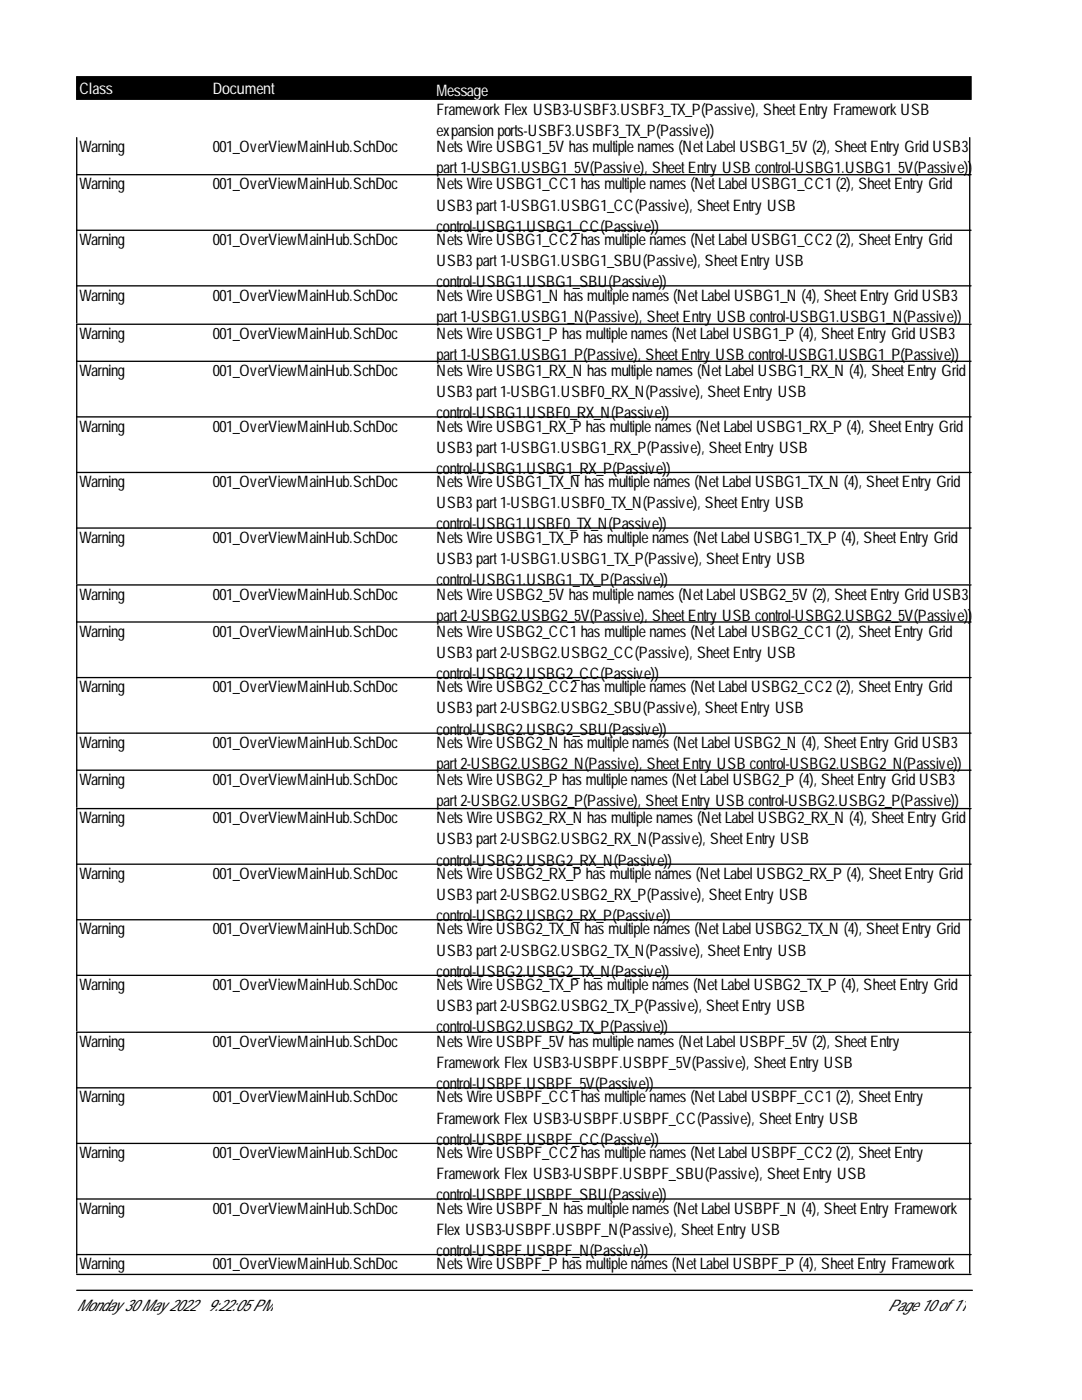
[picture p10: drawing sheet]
<svg xmlns="http://www.w3.org/2000/svg" width="216mm" height="279mm" viewBox="0 0 216 279" stroke-linecap="round" stroke-linejoin="round" font-family="sans-serif">
<defs><g id="words">
<g font-size="3.2" fill="#fff">
<text x="15.8" y="18.8">Class</text>
<text x="42.5" y="18.8">Document</text>
<text x="87.1" y="19.1">Message</text>
</g>
<g font-size="3.2">
<text x="87.1" y="23">FrameworkFlex USB3-USBF3.USBF3_TX_P(Passive), SheetEntry FrameworkUSB</text>
<text x="87.1" y="27.2">expansionports-USBF3.USBF3_TX_P(Passive))</text>
<text x="15.8" y="30.4">Warning</text>
<text x="42.5" y="30.4">001_OverViewMainHub.SchDoc</text>
<text x="87.1" y="30.4">Nets WireUSBG1_5V has multiplenames (NetLabel USBG1_5V (2), SheetEntry GridUSB3</text>
<text x="87.1" y="34.6">part1-USBG1.USBG1_5V(Passive), SheetEntry USB control-USBG1.USBG1_5V(Passive))</text>
<text x="15.8" y="37.8">Warning</text>
<text x="42.5" y="37.8">001_OverViewMainHub.SchDoc</text>
<text x="87.1" y="37.8">Nets WireUSBG1_CC1 has multiplenames (NetLabel USBG1_CC1 (2), SheetEntry Grid</text>
<text x="87.1" y="42">USB3part1-USBG1.USBG1_CC(Passive), SheetEntry USB</text>
<text x="87.1" y="46.2">control-USBG1.USBG1_CC(Passive))</text>
<text x="15.8" y="48.9">Warning</text>
<text x="42.5" y="48.9">001_OverViewMainHub.SchDoc</text>
<text x="87.1" y="48.9">Nets WireUSBG1_CC2has multiplenames (NetLabel USBG1_CC2(2), SheetEntry Grid</text>
<text x="87.1" y="53.1">USB3part1-USBG1.USBG1_SBU(Passive), SheetEntry USB</text>
<text x="15.8" y="60">Warning</text>
<text x="42.5" y="60">001_OverViewMainHub.SchDoc</text>
<text x="87.1" y="57.3">control-USBG1.USBG1_SBU(Passive))</text>
<text x="87.1" y="60">Nets WireUSBG1_N has multiplenames (NetLabel USBG1_N (4), SheetEntry GridUSB3</text>
<text x="87.1" y="64.2">part1-USBG1.USBG1_N(Passive), SheetEntry USB control-USBG1.USBG1_N(Passive))</text>
<text x="15.8" y="67.6">Warning</text>
<text x="42.5" y="67.6">001_OverViewMainHub.SchDoc</text>
<text x="87.1" y="67.6">Nets WireUSBG1_P has multiplenames (NetLabel USBG1_P (4), SheetEntry GridUSB3</text>
<text x="87.1" y="71.9">part1-USBG1.USBG1_P(Passive), SheetEntry USB control-USBG1.USBG1_P(Passive))</text>
<text x="15.8" y="75">Warning</text>
<text x="42.5" y="75">001_OverViewMainHub.SchDoc</text>
<text x="87.1" y="75">Nets WireUSBG1_RX_N has multiplenames (NetLabel USBG1_RX_N (4), SheetEntry Grid</text>
<text x="87.1" y="79.3">USB3part1-USBG1.USBF0_RX_N(Passive), SheetEntry USB</text>
<text x="87.1" y="83.5">control-USBG1.USBF0_RX_N(Passive))</text>
<text x="15.8" y="86.1">Warning</text>
<text x="42.5" y="86.1">001_OverViewMainHub.SchDoc</text>
<text x="87.1" y="86.1">Nets WireUSBG1_RX_P has multiplenames (NetLabel USBG1_RX_P (4), SheetEntry Grid</text>
<text x="87.1" y="90.3">USB3part1-USBG1.USBG1_RX_P(Passive), SheetEntry USB</text>
<text x="87.1" y="94.6">control-USBG1.USBG1_RX_P(Passive))</text>
<text x="15.8" y="97.2">Warning</text>
<text x="42.5" y="97.2">001_OverViewMainHub.SchDoc</text>
<text x="87.1" y="97.2">Nets WireUSBG1_TX_N has multiplenames (NetLabel USBG1_TX_N (4), SheetEntry Grid</text>
<text x="87.1" y="101.4">USB3part1-USBG1.USBF0_TX_N(Passive), SheetEntry USB</text>
<text x="87.1" y="105.7">control-USBG1.USBF0_TX_N(Passive))</text>
<text x="15.8" y="108.3">Warning</text>
<text x="42.5" y="108.3">001_OverViewMainHub.SchDoc</text>
<text x="87.1" y="108.3">Nets WireUSBG1_TX_P has multiplenames (NetLabel USBG1_TX_P (4), SheetEntry Grid</text>
<text x="87.1" y="112.5">USB3part1-USBG1.USBG1_TX_P(Passive), SheetEntry USB</text>
<text x="15.8" y="119.7">Warning</text>
<text x="42.5" y="119.7">001_OverViewMainHub.SchDoc</text>
<text x="87.1" y="116.8">control-USBG1.USBG1_TX_P(Passive))</text>
<text x="87.1" y="119.7">Nets WireUSBG2_5V has multiplenames (NetLabel USBG2_5V (2), SheetEntry GridUSB3</text>
<text x="87.1" y="123.9">part2-USBG2.USBG2_5V(Passive), SheetEntry USB control-USBG2.USBG2_5V(Passive))</text>
<text x="15.8" y="127.1">Warning</text>
<text x="42.5" y="127.1">001_OverViewMainHub.SchDoc</text>
<text x="87.1" y="127.1">Nets WireUSBG2_CC1 has multiplenames (NetLabel USBG2_CC1 (2), SheetEntry Grid</text>
<text x="87.1" y="131.3">USB3part2-USBG2.USBG2_CC(Passive), SheetEntry USB</text>
<text x="87.1" y="135.5">control-USBG2.USBG2_CC(Passive))</text>
<text x="15.8" y="138.1">Warning</text>
<text x="42.5" y="138.1">001_OverViewMainHub.SchDoc</text>
<text x="87.1" y="138.1">Nets WireUSBG2_CC2has multiplenames (NetLabel USBG2_CC2(2), SheetEntry Grid</text>
<text x="87.1" y="142.4">USB3part2-USBG2.USBG2_SBU(Passive), SheetEntry USB</text>
<text x="15.8" y="149.2">Warning</text>
<text x="42.5" y="149.2">001_OverViewMainHub.SchDoc</text>
<text x="87.1" y="146.6">control-USBG2.USBG2_SBU(Passive))</text>
<text x="87.1" y="149.2">Nets WireUSBG2_N has multiplenames (NetLabel USBG2_N (4), SheetEntry GridUSB3</text>
<text x="87.1" y="153.5">part2-USBG2.USBG2_N(Passive), SheetEntry USB control-USBG2.USBG2_N(Passive))</text>
<text x="15.8" y="156.6">Warning</text>
<text x="42.5" y="156.6">001_OverViewMainHub.SchDoc</text>
<text x="87.1" y="156.6">Nets WireUSBG2_P has multiplenames (NetLabel USBG2_P (4), SheetEntry GridUSB3</text>
<text x="87.1" y="160.9">part2-USBG2.USBG2_P(Passive), SheetEntry USB control-USBG2.USBG2_P(Passive))</text>
<text x="15.8" y="164.3">Warning</text>
<text x="42.5" y="164.3">001_OverViewMainHub.SchDoc</text>
<text x="87.1" y="164.3">Nets WireUSBG2_RX_N has multiplenames (NetLabel USBG2_RX_N (4), SheetEntry Grid</text>
<text x="87.1" y="168.5">USB3part2-USBG2.USBG2_RX_N(Passive), SheetEntry USB</text>
<text x="87.1" y="172.7">control-USBG2.USBG2_RX_N(Passive))</text>
<text x="15.8" y="175.4">Warning</text>
<text x="42.5" y="175.4">001_OverViewMainHub.SchDoc</text>
<text x="87.1" y="175.4">Nets WireUSBG2_RX_P has multiplenames (NetLabel USBG2_RX_P (4), SheetEntry Grid</text>
<text x="87.1" y="179.6">USB3part2-USBG2.USBG2_RX_P(Passive), SheetEntry USB</text>
<text x="87.1" y="183.8">control-USBG2.USBG2_RX_P(Passive))</text>
<text x="15.8" y="186.5">Warning</text>
<text x="42.5" y="186.5">001_OverViewMainHub.SchDoc</text>
<text x="87.1" y="186.5">Nets WireUSBG2_TX_N has multiplenames (NetLabel USBG2_TX_N (4), SheetEntry Grid</text>
<text x="87.1" y="190.7">USB3part2-USBG2.USBG2_TX_N(Passive), SheetEntry USB</text>
<text x="15.8" y="197.6">Warning</text>
<text x="42.5" y="197.6">001_OverViewMainHub.SchDoc</text>
<text x="87.1" y="194.9">control-USBG2.USBG2_TX_N(Passive))</text>
<text x="87.1" y="197.6">Nets WireUSBG2_TX_P has multiplenames (NetLabel USBG2_TX_P (4), SheetEntry Grid</text>
<text x="87.1" y="201.8">USB3part2-USBG2.USBG2_TX_P(Passive), SheetEntry USB</text>
<text x="15.8" y="208.9">Warning</text>
<text x="42.5" y="208.9">001_OverViewMainHub.SchDoc</text>
<text x="87.1" y="206">control-USBG2.USBG2_TX_P(Passive))</text>
<text x="87.1" y="208.9">Nets WireUSBPF_5V has multiplenames (NetLabel USBPF_5V (2), SheetEntry</text>
<text x="87.1" y="213.2">FrameworkFlex USB3-USBPF.USBPF_5V(Passive), SheetEntry USB</text>
<text x="15.8" y="220">Warning</text>
<text x="42.5" y="220">001_OverViewMainHub.SchDoc</text>
<text x="87.1" y="217.4">control-USBPF.USBPF_5V(Passive))</text>
<text x="87.1" y="220">Nets WireUSBPF_CC1 has multiplenames (NetLabel USBPF_CC1 (2), SheetEntry</text>
<text x="87.1" y="224.2">FrameworkFlex USB3-USBPF.USBPF_CC(Passive), SheetEntry USB</text>
<text x="15.8" y="231.1">Warning</text>
<text x="42.5" y="231.1">001_OverViewMainHub.SchDoc</text>
<text x="87.1" y="228.5">control-USBPF.USBPF_CC(Passive))</text>
<text x="87.1" y="231.1">Nets WireUSBPF_CC2has multiplenames (NetLabel USBPF_CC2(2), SheetEntry</text>
<text x="87.1" y="235.3">FrameworkFlex USB3-USBPF.USBPF_SBU(Passive), SheetEntry USB</text>
<text x="87.1" y="239.6">control-USBPF.USBPF_SBU(Passive))</text>
<text x="15.8" y="242.2">Warning</text>
<text x="42.5" y="242.2">001_OverViewMainHub.SchDoc</text>
<text x="87.1" y="242.2">Nets WireUSBPF_N has multiplenames (NetLabel USBPF_N (4), SheetEntry Framework</text>
<text x="87.1" y="246.4">Flex USB3-USBPF.USBPF_N(Passive), SheetEntry USB</text>
<text x="87.1" y="250.7">control-USBPF.USBPF_N(Passive))</text>
<text x="15.8" y="253.3">Warning</text>
<text x="42.5" y="253.3">001_OverViewMainHub.SchDoc</text>
<text x="87.1" y="253.3">Nets WireUSBPF_P has multiplenames (NetLabel USBPF_P (4), SheetEntry Framework</text>
<text x="15.3" y="261.7">Monday30May2022</text>
<text x="41.4" y="261.7">9:22:05PM</text>
<text x="177.1" y="261.7">Page10of11</text>
</g>
</g></defs>
<path d="M15.3 15.3h178.5v4.5h-178.5z" fill="#000" stroke="#000" stroke-width=".26"/>
<g fill="none" stroke="#000" stroke-width=".26">
<path d="M15.3 34.9h178.5M15.3 27.5v36.9M193.5 27.5v36.9M15.3 46h178.5M15.3 57h178.5M15.3 72.1h178.5M193.5 64.7v51.8M193.8 64.7h-178.5v51.8M15.3 83.2h178.5M15.3 94.3h178.5M15.3 105.4h178.5M193.5 116.7v44.4"/>
<path d="M193.8 116.7h-178.5v44.4M15.3 124.1h178.5M15.3 135.2h178.5M15.3 146.3h178.5M15.3 153.7h178.5M15.3 172.5h178.5M193.5 161.4v44.3M193.8 161.4h-178.5v44.3M15.3 183.6h178.5M15.3 194.7h178.5M15.3 217.1h178.5M193.5 206v48.1"/>
<path d="M193.8 206h-178.5v48.1M15.3 228.2h178.5M15.3 239.3h178.5M15.3 250.4h178.5M15.3 254.3h178.5M15.3 257.5h178.7"/>
</g>
<use href="#words"/>
</svg>
